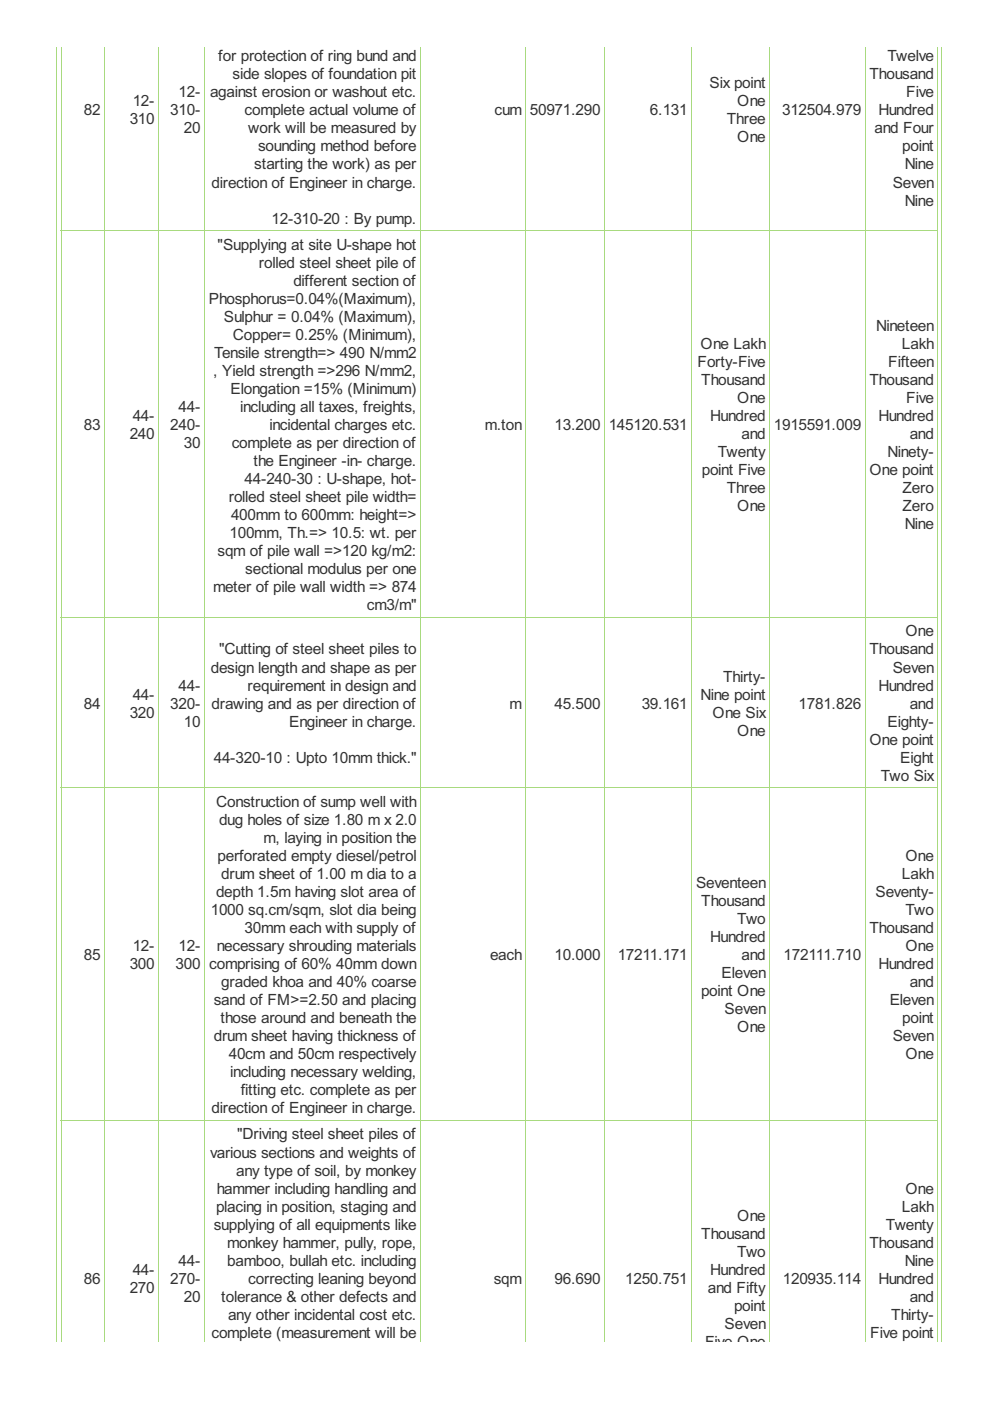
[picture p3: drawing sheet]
<svg xmlns="http://www.w3.org/2000/svg" width="210mm" height="297mm" viewBox="0 0 210 297" stroke-linecap="round" stroke-linejoin="round" font-family="sans-serif">
<defs><g id="words">
<g font-size="3.7" fill="#333">
<text x="46.3" y="13">for protection of ring bund and</text>
<text x="49.3" y="16.8">side slopes of foundation pit</text>
<text x="184.3" y="16.8">Thousand</text>
<text x="188.2" y="13">Twelve</text>
<text x="28.1" y="22.6">12-</text>
<text x="37.8" y="20.7">12-</text>
<text x="44.5" y="20.7">against erosion or washout etc.</text>
<text x="150.4" y="18.7">Six point</text>
<text x="156.3" y="22.6">One</text>
<text x="192.1" y="20.7">Five</text>
<text x="17.8" y="24.5">82</text>
<text x="27.5" y="26.4">310</text>
<text x="36.1" y="24.5">310-</text>
<text x="39" y="28.3">20</text>
<text x="51.9" y="24.5">complete actual volume of</text>
<text x="52.6" y="28.3">work will be measured by</text>
<text x="104.9" y="24.5">cum</text>
<text x="112.3" y="24.5">50971.290</text>
<text x="137.8" y="24.5">6.131</text>
<text x="154.1" y="26.4">Three</text>
<text x="165.8" y="24.5">312504.979</text>
<text x="185.4" y="28.3">and Four</text>
<text x="186.3" y="24.5">Hundred</text>
<text x="53.9" y="35.9">starting the work) as per</text>
<text x="54.7" y="32.1">sounding method before</text>
<text x="156.3" y="30.2">One</text>
<text x="191.3" y="32.1">point</text>
<text x="191.8" y="35.9">Nine</text>
<text x="44.9" y="39.8">direction of Engineer in charge.</text>
<text x="189.3" y="39.8">Seven</text>
<text x="57.6" y="47.4">12-310-20 : By pump.</text>
<text x="191.8" y="43.6">Nine</text>
<text x="46.1" y="53">&quot;Supplying at site U-shape hot</text>
<text x="54.9" y="56.8">rolled steel sheet pile of</text>
<text x="44.3" y="64.4">Phosphorus=0.04%(Maximum),</text>
<text x="62.2" y="60.6">different section of</text>
<text x="47.5" y="68.2">Sulphur = 0.04% (Maximum),</text>
<text x="185.8" y="70.2">Nineteen</text>
<text x="45.4" y="75.9">Tensile strength=&gt; 490 N/mm2</text>
<text x="49.4" y="72.1">Copper= 0.25% (Minimum),</text>
<text x="147.9" y="77.8">Forty-Five</text>
<text x="148.5" y="74">One Lakh</text>
<text x="188.3" y="77.8">Fifteen</text>
<text x="191.2" y="74">Lakh</text>
<text x="45.2" y="79.7">, Yield strength =&gt;296 N/mm2,</text>
<text x="48.9" y="83.5">Elongation =15% (Minimum)</text>
<text x="148.7" y="81.6">Thousand</text>
<text x="184.3" y="81.6">Thousand</text>
<text x="28.1" y="89.3">44-</text>
<text x="37.8" y="87.4">44-</text>
<text x="50.9" y="87.4">including all taxes, freights,</text>
<text x="150.6" y="89.3">Hundred</text>
<text x="156.3" y="85.4">One</text>
<text x="186.3" y="89.3">Hundred</text>
<text x="192.1" y="85.4">Five</text>
<text x="17.8" y="91.2">83</text>
<text x="27.5" y="93.1">240</text>
<text x="36.1" y="91.2">240-</text>
<text x="39" y="95">30</text>
<text x="49.1" y="95">complete as per direction of</text>
<text x="57.1" y="91.2">incidental charges etc.</text>
<text x="102.8" y="91.2">m.ton</text>
<text x="117.6" y="91.2">13.200</text>
<text x="129.1" y="91.2">145120.531</text>
<text x="157.2" y="93.1">and</text>
<text x="164.1" y="91.2">1915591.009</text>
<text x="192.9" y="93.1">and</text>
<text x="53.8" y="98.8">the Engineer -in- charge.</text>
<text x="148.8" y="100.7">point Five</text>
<text x="152.2" y="96.9">Twenty</text>
<text x="184.3" y="100.7">One point</text>
<text x="188.2" y="96.9">Ninety-</text>
<text x="48.5" y="106.5">rolled steel sheet pile width=</text>
<text x="51.9" y="102.6">44-240-30 : U-shape, hot-</text>
<text x="154.1" y="104.5">Three</text>
<text x="191.3" y="104.5">Zero</text>
<text x="49" y="110.3">400mm to 600mm: height=&gt;</text>
<text x="156.3" y="108.4">One</text>
<text x="191.3" y="108.4">Zero</text>
<text x="191.8" y="112.2">Nine</text>
<text x="46.1" y="117.9">sqm of pile wall =&gt;120 kg/m2:</text>
<text x="48.7" y="114.1">100mm, Th.=&gt; 10.5: wt. per</text>
<text x="45.2" y="125.6">meter of pile wall width =&gt; 874</text>
<text x="52" y="121.7">sectional modulus per one</text>
<text x="77.8" y="129.4">cm3/m&quot;</text>
<text x="192" y="134.9">One</text>
<text x="44.7" y="142.6">design length and shape as per</text>
<text x="46.4" y="138.8">&quot;Cutting of steel sheet piles to</text>
<text x="184.3" y="138.8">Thousand</text>
<text x="189.3" y="142.6">Seven</text>
<text x="28.1" y="148.3">44-</text>
<text x="37.8" y="146.4">44-</text>
<text x="52.5" y="146.4">requirement in design and</text>
<text x="148.5" y="148.3">Nine point</text>
<text x="153.3" y="144.5">Thirty-</text>
<text x="186.3" y="146.4">Hundred</text>
<text x="17.8" y="150.2">84</text>
<text x="27.5" y="152.1">320</text>
<text x="36.1" y="150.2">320-</text>
<text x="39" y="154">10</text>
<text x="44.9" y="150.2">drawing and as per direction of</text>
<text x="61.3" y="154">Engineer in charge.</text>
<text x="108" y="150.2">m</text>
<text x="117.6" y="150.2">45.500</text>
<text x="136.1" y="150.2">39.161</text>
<text x="151.1" y="152.1">One Six</text>
<text x="156.3" y="156">One</text>
<text x="169.3" y="150.2">1781.826</text>
<text x="188.2" y="154">Eighty-</text>
<text x="192.9" y="150.2">and</text>
<text x="45.3" y="161.7">44-320-10 : Upto 10mm thick.&quot;</text>
<text x="184.3" y="157.9">One point</text>
<text x="190.9" y="161.7">Eight</text>
<text x="186.7" y="165.5">Two Six</text>
<text x="45.9" y="171.1">Construction of sump well with</text>
<text x="46.4" y="174.9">dug holes of size 1.80 m x 2.0</text>
<text x="55.8" y="178.7">m, laying in position the</text>
<text x="46.1" y="182.5">perforated empty diesel/petrol</text>
<text x="192" y="182.5">One</text>
<text x="45.8" y="190.2">depth 1.5m having slot area of</text>
<text x="46.9" y="186.4">drum sheet of 1.00 m dia to a</text>
<text x="147.6" y="188.3">Seventeen</text>
<text x="185.6" y="190.2">Seventy-</text>
<text x="191.2" y="186.4">Lakh</text>
<text x="44.7" y="194">1000 sq.cm/sqm, slot dia being</text>
<text x="51.9" y="197.8">30mm each with supply of</text>
<text x="148.7" y="192.1">Thousand</text>
<text x="156.3" y="195.9">Two</text>
<text x="184.3" y="197.8">Thousand</text>
<text x="192" y="194">Two</text>
<text x="17.8" y="203.5">85</text>
<text x="28.1" y="201.6">12-</text>
<text x="37.8" y="201.6">12-</text>
<text x="46" y="201.6">necessary shrouding materials</text>
<text x="103.9" y="203.5">each</text>
<text x="117.6" y="203.5">10.000</text>
<text x="131" y="203.5">17211.171</text>
<text x="150.6" y="199.7">Hundred</text>
<text x="157.2" y="203.5">and</text>
<text x="166.1" y="203.5">172111.710</text>
<text x="192" y="201.6">One</text>
<text x="27.5" y="205.5">300</text>
<text x="37.2" y="205.5">300</text>
<text x="44.4" y="205.5">comprising of 60% 40mm down</text>
<text x="46.9" y="209.3">graded khoa and 40% coarse</text>
<text x="153" y="207.4">Eleven</text>
<text x="186.3" y="205.5">Hundred</text>
<text x="192.9" y="209.3">and</text>
<text x="45.3" y="213.1">sand of FM&gt;=2.50 and placing</text>
<text x="148.6" y="211.2">point One</text>
<text x="153.6" y="215">Seven</text>
<text x="188.6" y="213.1">Eleven</text>
<text x="45.3" y="220.7">drum sheet having thickness of</text>
<text x="46.8" y="216.9">those around and beneath the</text>
<text x="156.3" y="218.8">One</text>
<text x="189.3" y="220.7">Seven</text>
<text x="191.3" y="216.9">point</text>
<text x="48.5" y="224.6">40cm and 50cm respectively</text>
<text x="192" y="224.6">One</text>
<text x="48.8" y="228.4">including necessary welding,</text>
<text x="51.1" y="232.2">fitting etc. complete as per</text>
<text x="44.9" y="236">direction of Engineer in charge.</text>
<text x="44.5" y="245.4">various sections and weights of</text>
<text x="50.3" y="241.6">&quot;Driving steel sheet piles of</text>
<text x="50.1" y="249.2">any type of soil, by monkey</text>
<text x="45.8" y="256.9">placing in position, staging and</text>
<text x="46" y="253.1">hammer including handling and</text>
<text x="191.2" y="256.9">Lakh</text>
<text x="192" y="253.1">One</text>
<text x="45.3" y="260.7">supplying of all equipments like</text>
<text x="148.7" y="262.6">Thousand</text>
<text x="156.3" y="258.8">One</text>
<text x="187.8" y="260.7">Twenty</text>
<text x="37.8" y="268.3">44-</text>
<text x="48.2" y="264.5">monkey hammer, pully, rope,</text>
<text x="48.2" y="268.3">bamboo, bullah etc. including</text>
<text x="156.3" y="266.4">Two</text>
<text x="184.3" y="264.5">Thousand</text>
<text x="191.8" y="268.3">Nine</text>
<text x="17.8" y="272.2">86</text>
<text x="27.5" y="274.1">270</text>
<text x="28.1" y="270.2">44-</text>
<text x="36.1" y="272.2">270-</text>
<text x="39" y="276">20</text>
<text x="46.9" y="276">tolerance &amp; other defects and</text>
<text x="52.6" y="272.2">correcting leaning beyond</text>
<text x="104.7" y="272.2">sqm</text>
<text x="117.6" y="272.2">96.690</text>
<text x="132.6" y="272.2">1250.751</text>
<text x="150.1" y="274.1">and Fifty</text>
<text x="150.6" y="270.2">Hundred</text>
<text x="166" y="272.2">120935.114</text>
<text x="186.3" y="272.2">Hundred</text>
<text x="192.9" y="276">and</text>
<text x="48.4" y="279.8">any other incidental cost etc.</text>
<text x="153.6" y="281.7">Seven</text>
<text x="155.6" y="277.9">point</text>
<text x="189" y="279.8">Thirty-</text>
<text x="44.9" y="283.6">complete (measurement will be</text>
<text x="149.5" y="285.5">Five One</text>
<text x="184.5" y="283.6">Five point</text>
</g>
</g></defs>
<g fill="none" stroke="#a8da7f" stroke-width=".21">
<path d="M12 9.9v274.6M12.9 9.9v274.6M22.2 9.9v274.6M33.6 9.9v274.6M43.3 9.9v274.6M89.2 9.9v274.6M111.5 9.9v274.6M128.2 9.9v274.6M146.6 9.9v274.6M163.2 9.9v274.6M183.4 9.9v274.6M198.9 9.9v274.6"/>
<path d="M199.6 9.9v274.6M12.9 48.9h186M12.9 130.9h186M12.9 167h186M12.9 237.5h186"/>
</g>
<use href="#words"/>
</svg>
